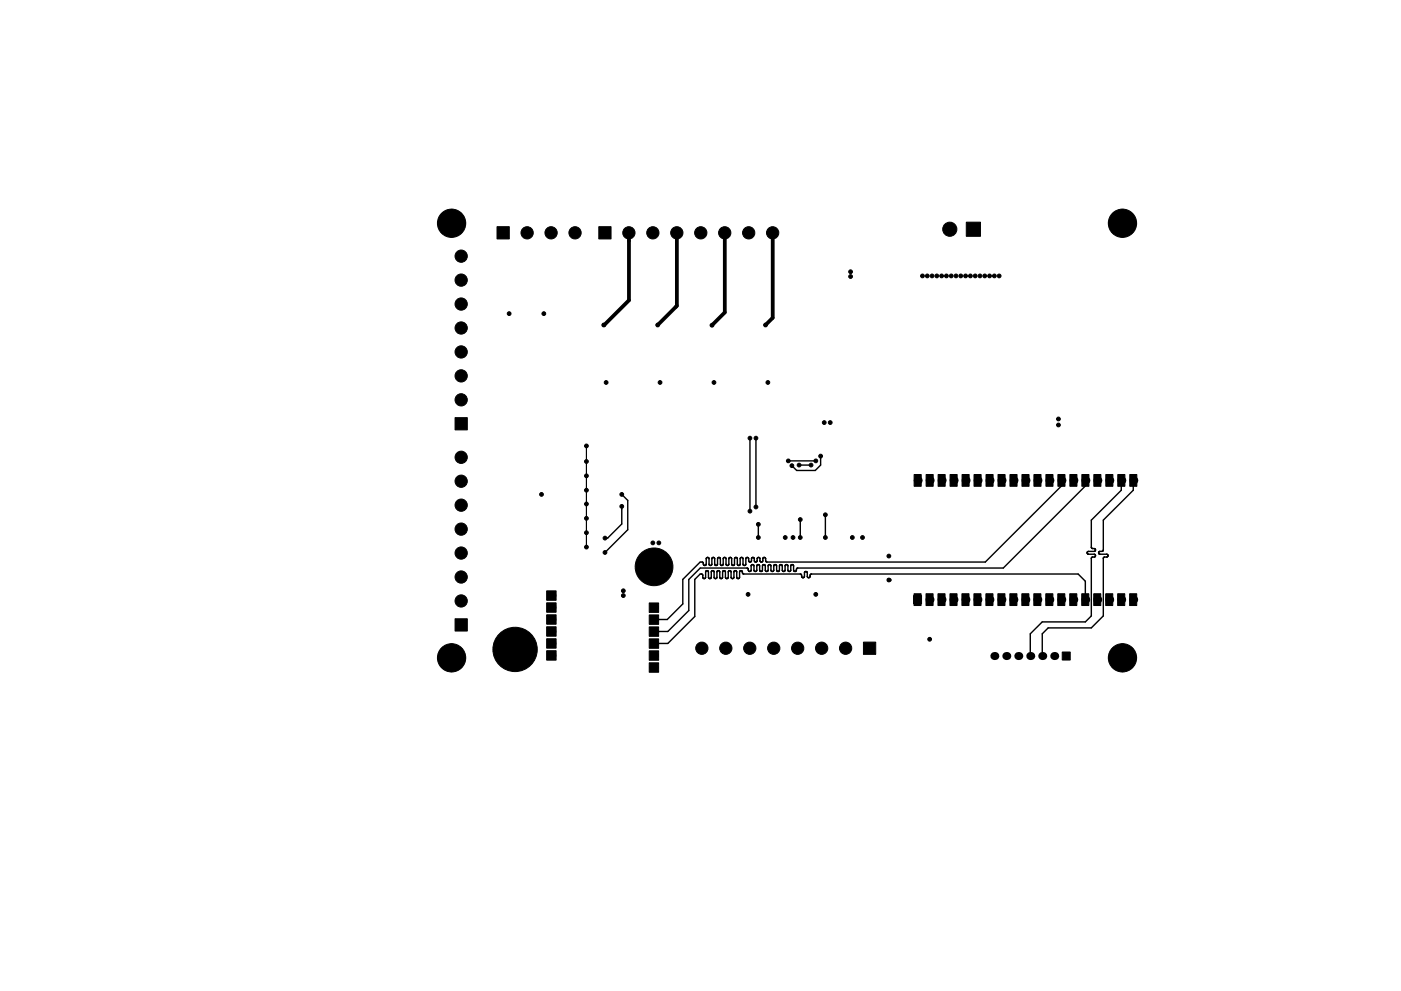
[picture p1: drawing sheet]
<svg xmlns="http://www.w3.org/2000/svg" width="297mm" height="210mm" viewBox="0 0 297 210" stroke-linecap="round" stroke-linejoin="round" font-family="sans-serif">
<g fill="#000" stroke="#000" stroke-width=".21">
<path d="M105.4 48.1h2.6v2.6h-2.6zM127 48.1h2.6v2.6h-2.6zM204.9 47.1h3v3h-3zM96.5 88.6h2.6v2.6h-2.6zM193.8 100.7h1.5v2.5h-1.5zM196.4 100.7h1.5v2.5h-1.5zM198.9 100.7h1.5v2.5h-1.5zM201.4 100.7h1.5v2.5h-1.5zM204 100.7h1.5v2.5h-1.5zM206.5 100.7h1.5v2.5h-1.5zM209.1 100.7h1.5v2.5h-1.5zM211.6 100.7h1.5v2.5h-1.5z"/>
<path d="M214.1 100.7h1.5v2.5h-1.5zM216.7 100.7h1.5v2.5h-1.5zM219.2 100.7h1.5v2.5h-1.5zM221.8 100.7h1.5v2.5h-1.5zM224.3 100.7h1.5v2.5h-1.5zM226.8 100.7h1.5v2.5h-1.5zM229.4 100.7h1.5v2.5h-1.5zM231.9 100.7h1.5v2.5h-1.5zM234.5 100.7h1.5v2.5h-1.5zM237 100.7h1.5v2.5h-1.5zM239.5 100.7h1.5v2.5h-1.5zM96.5 131.3h2.6v2.6h-2.6z"/>
<path d="M115.9 135.5h2v2h-2zM115.9 130.4h2v2h-2zM115.9 127.9h2v2h-2zM115.9 133h2v2h-2zM115.9 125.4h2v2h-2zM137.6 133h2v2h-2zM137.6 127.9h2v2h-2zM137.6 135.5h2v2h-2zM137.6 130.5h2v2h-2zM183.1 136.2h2.6v2.6h-2.6zM193.7 126.4h1.7v1.7h-1.7zM193.8 126h1.5v2.5h-1.5z"/>
<path d="M196.3 126h1.5v2.5h-1.5zM198.9 126h1.5v2.5h-1.5zM201.4 126h1.5v2.5h-1.5zM203.9 126h1.5v2.5h-1.5zM206.5 126h1.5v2.5h-1.5zM209 126h1.5v2.5h-1.5zM211.6 126h1.5v2.5h-1.5zM214.1 126h1.5v2.5h-1.5zM216.6 126h1.5v2.5h-1.5zM219.2 126h1.5v2.5h-1.5zM221.7 126h1.5v2.5h-1.5zM224.3 126h1.5v2.5h-1.5z"/>
<path d="M225.2 138.3h1.7v1.7h-1.7zM226.8 126h1.5v2.5h-1.5zM229.3 126h1.5v2.5h-1.5zM231.9 126h1.5v2.5h-1.5zM234.4 126h1.5v2.5h-1.5zM237 126h1.5v2.5h-1.5zM239.5 126h1.5v2.5h-1.5zM115.9 138.1h2v2h-2zM137.6 138.1h2v2h-2zM137.6 140.6h2v2h-2z"/>
<circle cx="93.2" cy="47.4" r=".4"/>
<circle cx="94" cy="45.6" r=".4"/>
<circle cx="94" cy="49.1" r=".4"/>
<circle cx="95.7" cy="47.4" r="3"/>
<circle cx="95.7" cy="44.8" r=".4"/>
<circle cx="95.7" cy="49.9" r=".4"/>
<circle cx="97.5" cy="45.6" r=".4"/>
<circle cx="97.5" cy="49.1" r=".4"/>
<circle cx="97.8" cy="59.4" r="1.3"/>
<circle cx="97.8" cy="54.4" r="1.3"/>
<circle cx="98.3" cy="47.4" r=".4"/>
<circle cx="111.8" cy="49.4" r="1.3"/>
<circle cx="116.8" cy="49.4" r="1.3"/>
<circle cx="121.9" cy="49.4" r="1.3"/>
<circle cx="133.3" cy="49.4" r="1.3"/>
<circle cx="138.4" cy="49.4" r="1.3"/>
<circle cx="143.5" cy="49.4" r="1.3"/>
<circle cx="148.6" cy="49.4" r="1.3"/>
<circle cx="153.7" cy="49.4" r="1.3"/>
<circle cx="158.7" cy="49.4" r="1.3"/>
<circle cx="163.8" cy="49.4" r="1.3"/>
<circle cx="180.3" cy="58.7" r=".4"/>
<circle cx="180.3" cy="57.7" r=".4"/>
<circle cx="195.6" cy="58.5" r=".4"/>
<circle cx="196.6" cy="58.5" r=".4"/>
<circle cx="197.6" cy="58.5" r=".4"/>
<circle cx="198.6" cy="58.5" r=".4"/>
<circle cx="199.6" cy="58.5" r=".4"/>
<circle cx="200.7" cy="58.5" r=".4"/>
<circle cx="201.4" cy="48.6" r="1.5"/>
<circle cx="201.7" cy="58.5" r=".4"/>
<circle cx="202.7" cy="58.5" r=".4"/>
<circle cx="203.7" cy="58.5" r=".4"/>
<circle cx="204.7" cy="58.5" r=".4"/>
<circle cx="205.7" cy="58.5" r=".4"/>
<circle cx="206.8" cy="58.5" r=".4"/>
<circle cx="207.8" cy="58.5" r=".4"/>
<circle cx="208.8" cy="58.5" r=".4"/>
<circle cx="209.8" cy="58.5" r=".4"/>
<circle cx="210.8" cy="58.5" r=".4"/>
<circle cx="211.8" cy="58.5" r=".4"/>
<circle cx="235.4" cy="47.4" r=".4"/>
<circle cx="236.2" cy="45.6" r=".4"/>
<circle cx="236.2" cy="49.1" r=".4"/>
<circle cx="238" cy="47.4" r="3"/>
<circle cx="238" cy="49.9" r=".4"/>
<circle cx="238" cy="44.8" r=".4"/>
<circle cx="239.8" cy="45.6" r=".4"/>
<circle cx="239.8" cy="49.1" r=".4"/>
<circle cx="240.5" cy="47.4" r=".4"/>
<circle cx="97.8" cy="79.8" r="1.3"/>
<circle cx="97.8" cy="74.7" r="1.3"/>
<circle cx="97.8" cy="69.6" r="1.3"/>
<circle cx="97.8" cy="64.5" r="1.3"/>
<circle cx="108" cy="66.5" r=".4"/>
<circle cx="115.3" cy="66.5" r=".4"/>
<circle cx="128" cy="69" r=".4"/>
<circle cx="139.4" cy="69" r=".4"/>
<circle cx="151" cy="69" r=".4"/>
<circle cx="162.3" cy="69" r=".4"/>
<circle cx="97.8" cy="84.8" r="1.3"/>
<circle cx="97.8" cy="97" r="1.3"/>
<circle cx="124.3" cy="94.6" r=".4"/>
<circle cx="124.3" cy="97.9" r=".4"/>
<circle cx="128.5" cy="81.1" r=".4"/>
<circle cx="139.9" cy="81.1" r=".4"/>
<circle cx="151.4" cy="81.1" r=".4"/>
<circle cx="159" cy="93" r=".4"/>
<circle cx="160.3" cy="93" r=".4"/>
<circle cx="162.8" cy="81.1" r=".4"/>
<circle cx="167.1" cy="97.8" r=".4"/>
<circle cx="167.9" cy="98.8" r=".4"/>
<circle cx="169.4" cy="98.7" r=".4"/>
<circle cx="172" cy="98.7" r=".4"/>
<circle cx="173" cy="97.8" r=".4"/>
<circle cx="174" cy="96.8" r=".4"/>
<circle cx="174.8" cy="89.7" r=".4"/>
<circle cx="176" cy="89.7" r=".4"/>
<circle cx="224.4" cy="88.9" r=".4"/>
<circle cx="224.4" cy="90.2" r=".4"/>
<circle cx="97.8" cy="117.3" r="1.3"/>
<circle cx="97.8" cy="102.1" r="1.3"/>
<circle cx="97.8" cy="112.3" r="1.3"/>
<circle cx="97.8" cy="107.2" r="1.3"/>
<circle cx="114.8" cy="104.9" r=".4"/>
<circle cx="124.3" cy="116.1" r=".4"/>
<circle cx="124.3" cy="101" r=".4"/>
<circle cx="124.3" cy="110" r=".4"/>
<circle cx="124.3" cy="113" r=".4"/>
<circle cx="124.3" cy="106.9" r=".4"/>
<circle cx="124.3" cy="104" r=".4"/>
<circle cx="128.3" cy="117.2" r=".4"/>
<circle cx="128.3" cy="114.2" r=".4"/>
<circle cx="131.8" cy="107.4" r=".4"/>
<circle cx="131.8" cy="104.9" r=".4"/>
<circle cx="138.4" cy="115.2" r=".4"/>
<circle cx="139.7" cy="115.2" r=".4"/>
<circle cx="159" cy="108.5" r=".4"/>
<circle cx="160.3" cy="107.6" r=".4"/>
<circle cx="160.8" cy="114" r=".4"/>
<circle cx="160.8" cy="111.2" r=".4"/>
<circle cx="166.5" cy="114" r=".4"/>
<circle cx="168.1" cy="114" r=".4"/>
<circle cx="169.7" cy="114" r=".4"/>
<circle cx="169.7" cy="110.2" r=".4"/>
<circle cx="175" cy="109.2" r=".4"/>
<circle cx="175" cy="114" r=".4"/>
<circle cx="180.7" cy="114" r=".4"/>
<circle cx="182.9" cy="114" r=".4"/>
<circle cx="188.5" cy="118" r=".4"/>
<circle cx="93.2" cy="139.6" r=".4"/>
<circle cx="94" cy="137.8" r=".4"/>
<circle cx="95.7" cy="139.6" r="3"/>
<circle cx="95.7" cy="137" r=".4"/>
<circle cx="97.5" cy="137.8" r=".4"/>
<circle cx="97.8" cy="122.4" r="1.3"/>
<circle cx="97.8" cy="127.5" r="1.3"/>
<circle cx="98.3" cy="139.6" r=".4"/>
<circle cx="109.2" cy="137.8" r="4.7"/>
<circle cx="132.2" cy="125.3" r=".4"/>
<circle cx="132.2" cy="126.4" r=".4"/>
<circle cx="138.7" cy="120.3" r="4"/>
<circle cx="148.8" cy="137.5" r="1.3"/>
<circle cx="153.9" cy="137.5" r="1.3"/>
<circle cx="158.6" cy="126.1" r=".4"/>
<circle cx="159" cy="137.5" r="1.3"/>
<circle cx="164" cy="137.5" r="1.3"/>
<circle cx="169.1" cy="137.5" r="1.3"/>
<circle cx="173" cy="126.1" r=".4"/>
<circle cx="174.2" cy="137.5" r="1.3"/>
<circle cx="179.3" cy="137.5" r="1.3"/>
<circle cx="188.5" cy="123.1" r=".4"/>
<circle cx="197.1" cy="135.6" r=".4"/>
<circle cx="235.4" cy="139.6" r=".4"/>
<circle cx="236.2" cy="137.8" r=".4"/>
<circle cx="238" cy="139.6" r="3"/>
<circle cx="238" cy="137" r=".4"/>
<circle cx="239.8" cy="137.8" r=".4"/>
<circle cx="240.5" cy="139.6" r=".4"/>
<circle cx="94" cy="141.3" r=".4"/>
<circle cx="95.7" cy="142.1" r=".4"/>
<circle cx="97.5" cy="141.3" r=".4"/>
<circle cx="138.6" cy="141.6" r=".85"/>
<circle cx="236.2" cy="141.3" r=".4"/>
<circle cx="238" cy="142.1" r=".4"/>
<circle cx="239.8" cy="141.3" r=".4"/>
</g>
<g fill="#000">
<circle cx="194.6" cy="101.9" r=".85"/>
<circle cx="197.1" cy="101.9" r=".85"/>
<circle cx="199.6" cy="101.9" r=".85"/>
<circle cx="202.2" cy="101.9" r=".85"/>
<circle cx="204.7" cy="101.9" r=".85"/>
<circle cx="207.3" cy="101.9" r=".85"/>
<circle cx="209.8" cy="101.9" r=".85"/>
<circle cx="212.3" cy="101.9" r=".85"/>
<circle cx="214.9" cy="101.9" r=".85"/>
<circle cx="217.4" cy="101.9" r=".85"/>
<circle cx="220" cy="101.9" r=".85"/>
<circle cx="222.5" cy="101.9" r=".85"/>
<circle cx="225" cy="101.9" r=".85"/>
<circle cx="227.6" cy="101.9" r=".85"/>
<circle cx="230.1" cy="101.9" r=".85"/>
<circle cx="232.7" cy="101.9" r=".85"/>
<circle cx="235.2" cy="101.9" r=".85"/>
<circle cx="237.7" cy="101.9" r=".85"/>
<circle cx="240.3" cy="101.9" r=".85"/>
<circle cx="116.9" cy="131.4" r=".85"/>
<circle cx="116.9" cy="136.5" r=".85"/>
<circle cx="116.9" cy="139.1" r=".85"/>
<circle cx="116.9" cy="126.4" r=".85"/>
<circle cx="116.9" cy="128.9" r=".85"/>
<circle cx="116.9" cy="134" r=".85"/>
<circle cx="138.6" cy="131.5" r=".85"/>
<circle cx="138.6" cy="134" r=".85"/>
<circle cx="138.6" cy="128.9" r=".85"/>
<circle cx="138.6" cy="136.5" r=".85"/>
<circle cx="138.6" cy="139.1" r=".85"/>
<circle cx="188.5" cy="123.1" r=".4"/>
<circle cx="197.1" cy="127.2" r=".85"/>
<circle cx="199.6" cy="127.2" r=".85"/>
<circle cx="202.2" cy="127.2" r=".85"/>
<circle cx="204.7" cy="127.2" r=".85"/>
<circle cx="207.2" cy="127.2" r=".85"/>
<circle cx="209.8" cy="127.2" r=".85"/>
<circle cx="210.8" cy="139.2" r=".85"/>
<circle cx="212.3" cy="127.2" r=".85"/>
<circle cx="213.4" cy="139.2" r=".85"/>
<circle cx="214.9" cy="127.2" r=".85"/>
<circle cx="215.9" cy="139.2" r=".85"/>
<circle cx="217.4" cy="127.2" r=".85"/>
<circle cx="218.4" cy="139.2" r=".85"/>
<circle cx="219.9" cy="127.2" r=".85"/>
<circle cx="221" cy="139.2" r=".85"/>
<circle cx="222.5" cy="127.2" r=".85"/>
<circle cx="223.5" cy="139.2" r=".85"/>
<circle cx="225" cy="127.2" r=".85"/>
<circle cx="227.6" cy="127.2" r=".85"/>
<circle cx="230.1" cy="127.2" r=".85"/>
<circle cx="232.6" cy="127.2" r=".85"/>
<circle cx="235.2" cy="127.2" r=".85"/>
<circle cx="237.7" cy="127.2" r=".85"/>
<circle cx="240.3" cy="127.2" r=".85"/>
</g>
<path d="M124.3 94.6v21.5" fill="none" stroke="#000" stroke-width=".25"/>
<g fill="none" stroke="#000" stroke-width=".3">
<path d="M97.3 89.9v1M159 93v15.5M160.3 93v14.6M167.1 97.8h5.9M169.4 98.7h.1M169.4 98.7h2.6M174 96.8v1.9l-1.2 1.1h-3.9l-1-1M114.7 104.9h.1M131.8 104.9h.1M131.8 107.4v3.8l-3 3h-.5M131.8 104.9l1.3 1.3v6.2l-4.8 4.8M160.3 107.6h.1"/>
<path d="M160.8 111.2v2.8M169.7 110.2v3.8M175 109.2h.1M175 109.2v4.8M225 101.9v1.2l-16.1 16.1h-46.3l-.2-.1-.1-.7-.3-.1-.2 .1-.1 .7-.3 .1-.2-.1-.1-.6-.1-.2-.4 .1-.1 .7-.3 .1-.2-.1-.1-.7-.3-.1-.3 .2v.6l-.3 .1-.2-.1-.1-.7-.3-.1-.3 .2v1.2l-.3 .3-.2-.2-.1-1.3-.3-.2-.3 .2v1.2l-.3 .3-.3-.3v-1.3l-.3-.1-.3 .2v1.2l-.3 .3-.3-.3v-1.2l-.3-.2-.3 .2v1.3l-.3 .2-.3-.3v-1.2l-.3-.2-.3 .2v1.3l-.3 .2-.3-.3v-1.2l-.3-.2-.3 .2v1.2l-.3 .3-.3-.3v-1.3l-.3-.1-.3 .2v1.2l-.3 .3-.3-.3v-1.3l-.3-.1-.3 .2v1.2a.35 .35 0 0 1-.4 .2 .35 .35 0 0 1-.2-.5l-.6-.2-3.7 3.7v5.2l-3.3 3.3h-2.6l-.2 .3M230.1 101.8v1.3l-17.4 17.4h-43.5l-.3 .2a.35 .35 0 0 1-.2 .5 .35 .35 0 0 1-.4-.2l-.1-1-.2-.2-.3 .2-.1 1-.2 .2-.3-.1-.1-1.1-.2-.2-.3 .2-.1 1-.2 .2-.3-.1-.1-1.1-.2-.2-.3 .2-.1 1-.2 .2-.3-.1-.1-1.1-.2-.2-.3 .2-.1 1-.2 .2-.3-.1-.1-1.1-.2-.2-.3 .2-.1 1-.2 .2-.3-.1-.1-1.1-.2-.2-.3 .2-.1 1-.1 .2-.4-.1-.1-1.1-.2-.2-.3 .2-.2 1.2h-.2l-.2-.1-.1-1.1-.2-.2-.3 .2v1a.35 .35 0 0 1-.5 .2 .35 .35 0 0 1-.2-.5l-.2-.2h-9.9l-2.5 2.4v6.6l-4.4 4.5h-2.7l-.2 .2M237.7 101.8v2.2l-6.3 6.4v5.8l.2 .2h.5l.2 .3-.3 .3h-1.3l-.2 .3 .2 .3h1.3l.3 .3-.1 .2-.6 .1-.2 .3v12.2l-1.3 1.2h-9.1l-2.6 2.6v4.7l.3-.3M240.1 102.2l.2-.1v1.9l-6.4 6.4v6.4l-.2 .2h-.6l-.2 .3 .3 .3h1.5l.2 .3-.1 .3h-.7l-.2 .3v12.2l-2.5 2.5h-9.2l-1.2 1.3v4.7l.2-.3M215.9 139.2v.4M230.1 127.2v-3.9l-1.5-1.5h-56.5l-.3 .1-.1 .5-.2 .2-.3-.3-.1-.9-.3-.1-.2 .2-.1 .9-.2 .2-.3-.1-.1-.5-.2-.2h-12l-.3-.2a.35 .35 0 0 0-.1-.5 .35 .35 0 0 0-.5 .3v1.1l-.3 .3-.3-.3v-1.2l-.2-.2-.4 .1v1.3l-.3 .3-.3-.3v-1.2l-.2-.2-.4 .1v1.3l-.2 .3-.4-.2v-1.3l-.2-.2-.4 .1v1.3l-.2 .3-.4-.2v-1.3l-.2-.2-.4 .1v1.3l-.2 .3-.4-.2v-1.3l-.2-.2-.4 .1v1.3l-.2 .3-.4-.3v-1.2l-.2-.2-.4 .1v1.3l-.2 .2-.4-.1-.1-.7-.4-.1-1.2 1.1v7.9l-5.7 5.7h-2.3l-.6 .7"/>
</g>
<path d="M133.3 49.3v14.4l-5.3 5.3M143.5 49.3v15.6l-4.1 4.1M153.7 49.3v17l-2.7 2.7M163.8 49.3v18.1l-1.5 1.6" fill="none" stroke="#000" stroke-width=".8"/>
</svg>
